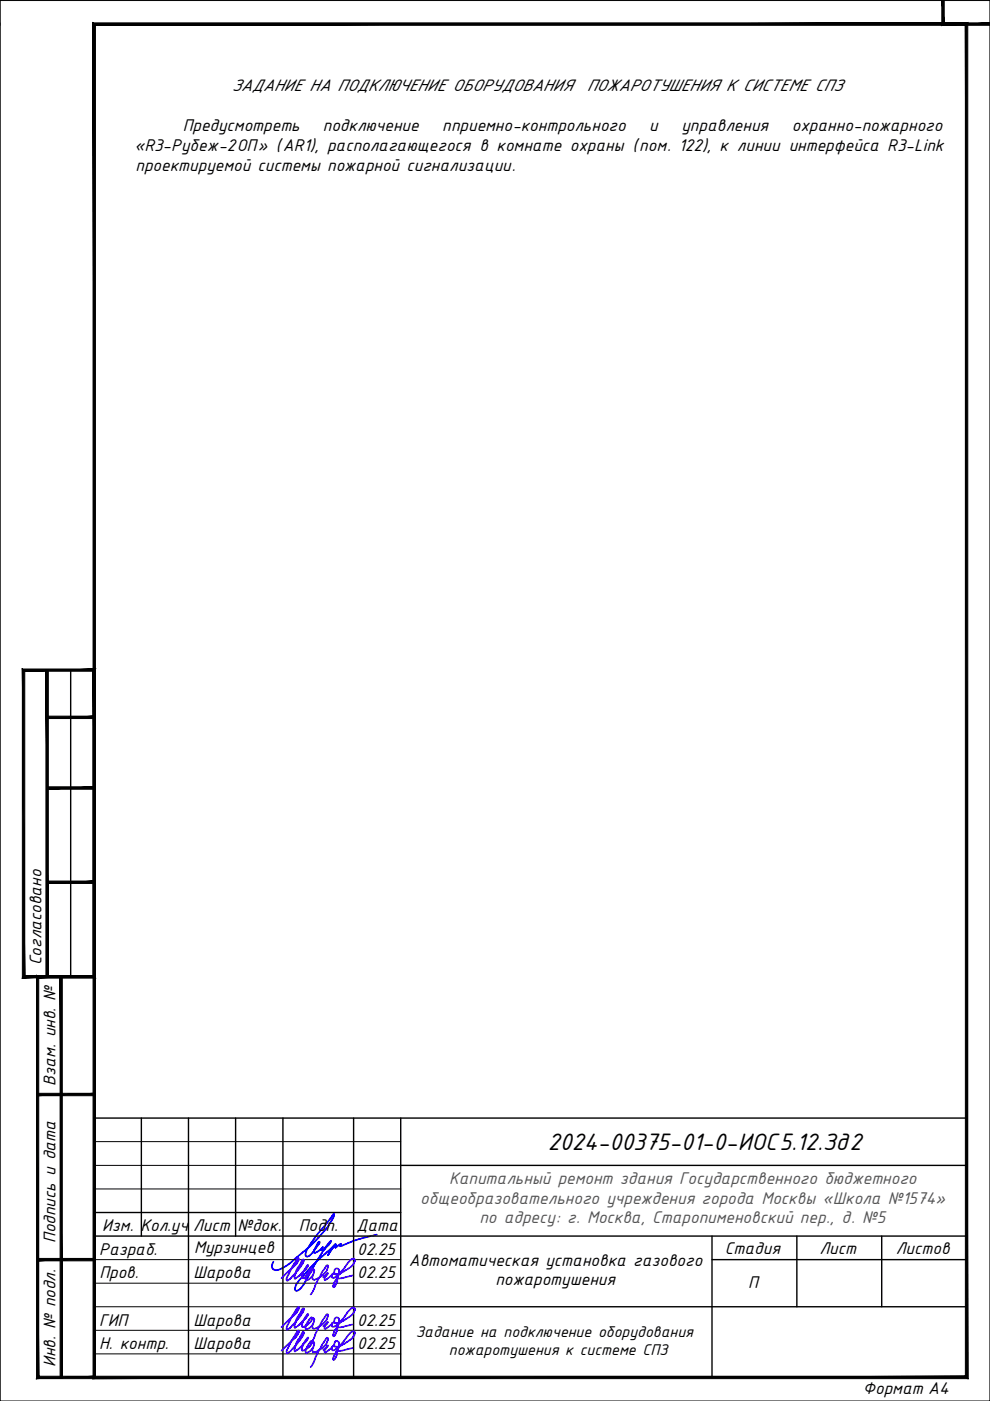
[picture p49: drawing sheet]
<svg xmlns="http://www.w3.org/2000/svg" width="210mm" height="297mm" viewBox="0 0 210 297" stroke-linecap="round" stroke-linejoin="round" font-family="sans-serif">
<defs><g id="words">
<text font-size="5.4" x="116.2" y="243.8">2024-00375-01-0-ИОС5.12.Зд2</text>
<g font-size="3.9">
<text x="49.1" y="19.4">ЗАДАНИЕ НА ПОДКЛЮЧЕНИЕ ОБОРУДОВАНИЯ</text>
<text x="124.4" y="19.4">ПОЖАРОТУШЕНИЯ К СИСТЕМЕ СПЗ</text>
<text x="38.7" y="27.7">Предусмотреть</text>
<text x="68.5" y="27.7">подключение</text>
<text x="93.7" y="27.7">пприемно-контрольного</text>
<text x="137.6" y="27.7">и</text>
<text x="144.5" y="27.7">управления</text>
<text x="167.9" y="27.7">охранно-пожарного</text>
<text x="28.5" y="32.1">«R3-Рубеж-2ОП» (АR1), располагающегося в комнате охраны (пом. 122), к линии интерфейса R3-Link</text>
<text x="28.7" y="36.3">проектируемой системы пожарной сигнализации.</text>
<text x="8.8" y="204.6" transform="rotate(-90 8.8 204.6)">Согласовано</text>
<text x="11.8" y="230.2" transform="rotate(-90 11.8 230.2)">Взам. инв. №</text>
<text x="11.8" y="263.6" transform="rotate(-90 11.8 263.6)">Подпись и дата</text>
<text x="21.7" y="261">Изм. Кол.уч</text>
<text x="40.9" y="260.9">Лист</text>
<text x="50.3" y="260.9">№док.</text>
<text x="63.3" y="260.9">Подп.</text>
<text x="75.6" y="261">Дата</text>
<text x="21" y="266.1">Разраб.</text>
<text x="41.1" y="265.7">Мурзинцев</text>
<text x="75.7" y="266.1">02.25</text>
<text x="86.7" y="268.3">Автоматическая установка газового</text>
<text x="153.7" y="265.8">Стадия</text>
<text x="173.7" y="265.8">Лист</text>
<text x="189.9" y="265.8">Листов</text>
<text x="21.1" y="271">Пров.</text>
<text x="41" y="271">Шарова</text>
<text x="75.7" y="271">02.25</text>
<text x="105" y="272.5">пожаротушения</text>
<text x="158.6" y="273">П</text>
<text x="21" y="281">ГИП</text>
<text x="41" y="281">Шарова</text>
<text x="75.7" y="281">02.25</text>
<text x="21" y="286">Н. контр.</text>
<text x="41" y="286">Шарова</text>
<text x="75.7" y="286">02.25</text>
<text x="11.8" y="289.8" transform="rotate(-90 11.8 289.8)">Инв. № подл.</text>
<text x="183" y="295.5">Формат А4</text>
</g>
<g font-size="3.9" fill="#545454">
<text x="95.2" y="251.1">Капитальный ремонт здания Государственного бюджетного</text>
<text x="89.1" y="255.2">общеобразовательного учреждения города Москвы «Школа №1574»</text>
<text x="101.6" y="259.4">по адресу: г. Москва, Старопименовский пер., д. №5</text>
</g>
<g font-size="3.6">
<text x="88.1" y="283.5">Задание на подключение оборудования</text>
<text x="95.2" y="287.3">пожаротушения к системе СПЗ</text>
</g>
</g></defs>
<!-- layer: STAMP -->
<path d="M0 .1v296.9M0 .1h209.9v296.9h-209.9zM0 4.9v.5M209.9 .1v296.9" fill="none" stroke="#000" stroke-width=".21"/>
<g fill="#000" stroke="#000" stroke-width=".21">
<path d="M199.7 .1l.5 4.8v-4.8zM199.7 .1l.5 4.8-.5 .5zM200.2 4.9l-.5 .5 10.2-.5zM199.7 5.4l10.2-.5v.5z"/>
<path d="M10 151.8v.5l10-.5zM10 152.3l10-.5v.5z"/>
<path d="M9.7 142.1l.5 65v-65zM9.7 142.1l.5 65h-.5z"/>
<path d="M10 166.8v.5l10-.5zM10 167.3l10-.5v.5z"/>
<path d="M10 186.8v.5l10-.5zM10 187.3l10-.5v.5z"/>
<path d="M4.7 141.8v65.5l.5-.5zM4.7 141.8l.5 .5v64.5zM4.7 141.8l.5 .5 15-.5zM5.2 142.3l15-.5-.5 .5zM19.7 142.3l.5 65v-65.5zM19.7 142.3l.5 65-.5-.5zM4.7 207.3h15.5l-.5-.5zM4.7 207.3l.5-.5h14.5z"/>
<path d="M8 231.8v.5l12-.5zM8 232.3l12-.5v.5z"/>
<path d="M8 266.8v.5l12-.5zM8 267.3l12-.5v.5z"/>
<path d="M12.7 207.1v84.9h.5zM12.7 207.1h.5v84.9z"/>
<path d="M7.7 292.3h12.3v-.5zM8.2 291.8h11.8l-12.3 .5zM7.7 206.8v85.5l.5-.5zM7.7 206.8l.5 .5v84.5zM7.7 206.8l.5 .5 11.8-.5zM8.2 207.3l11.8-.5v.5z"/>
<path d="M204.7 5.4v286.4l.5 .5zM205.2 4.9v287.4l-.5-286.9zM20.2 5.4h184.5l.5-.5zM19.7 4.9h185.5l-185 .5zM19.7 4.9l.5 286.9v-286.4zM19.7 4.9l.5 286.9-.5 .5zM20.2 291.8l-.5 .5 185-.5zM19.7 292.3l185-.5 .5 .5z"/>
</g>
<path d="M15 142.1v65" fill="none" stroke="#000" stroke-width=".3"/>
<path d="M79.9 261.8a41.9 41.9 0 0 0-7.8 2.4l.2-.5-1.2 .9 .2-.5-.1-.1a5.4 5.4 0 0 0-1.7 2.1l1.7-2.4-.4 .4a52.5 52.5 0 0 0-8 8.3l-.2 1.1a.95 .95 0 0 0 1.4-.6l.3-.5a71.6 71.6 0 0 1 5.7-9.2l.2-.1a5.1 5.1 0 0 1-1.9 2l-.2-.1 .4-.6a2.84 2.84 0 0 1-1.9 1.2 3.4 3.4 0 0 1 1-2.3h.2v.2a8.3 8.3 0 0 1-2.5 2.9h-.4l-.1-.3 .1-.7a27 27 0 0 1 4.7-6.5l1.2-1.6v.2a9.7 9.7 0 0 1-2.5 4 46.2 46.2 0 0 1-7.6 6.9l-1.1 .6a1.31 1.31 0 0 1-1.9-.2v-.7l.3-.6" fill="none" stroke="#00f" stroke-width=".38"/>
<g fill="none" stroke="#000" stroke-width=".3">
<path d="M20 237.1h184.9v54.9h-184.9zM20 237.1v54.9M30 237.1v25M40 237.1v54.9M50 237.1v25M60 237.1v54.9M75 237.1v54.9M85 237.1v54.9M20 257.1h65M85 247.1h119.9M20 262.1h184.9M85 277.1h119.9"/>
<path d="M151 267.1h53.9M151 262.1v29.9M169 262.1v15M186.9 262.1v15"/>
</g>
<path d="M20 242h65M20 252.1h65M20 247.1h65M20 267.1h65M20 272.1h65M20 277.1h65M20 282.1h65M20 287h65" fill="none" stroke="#000" stroke-width=".21"/>
<path d="M66.1 269.1h.4a1.78 1.78 0 0 1-1.3 2.3h-.3a3.1 3.1 0 0 1 1.1-2.5 1.01 1.01 0 0 1-.5 1.3l-1.2 .8-.2-.1a3.4 3.4 0 0 1 1.3-2.6l-.5 .8-.7 .5a4 4 0 0 1-1.7 1.5l-.1-.2a8.5 8.5 0 0 1 1.9-3.9l.1 .1a10 10 0 0 1-2.6 3.8l-.9 .7-.1-.1v-.6l1-1.9a5.7 5.7 0 0 1 1.5-2.3 1.2 1.2 0 0 1-.5 1.4l-3.1 2.9M66.1 279.5h.4a1.77 1.77 0 0 1-1.3 2.3h-.3a3.1 3.1 0 0 1 1-2.4l.1-.1a.67 .67 0 0 1-.3 1.1l-.7 .6-.8 .4-.1-.1a3.4 3.4 0 0 1 1.3-2.7l-.5 .8-.7 .6a3.8 3.8 0 0 1-1.7 1.5l-.1-.3a8.5 8.5 0 0 1 1.9-3.8l.1 .1a10.3 10.3 0 0 1-2.8 4l-.7 .4-.1-.1v-.6l1-1.9 1.5-2.2a1.2 1.2 0 0 1-.5 1.4l-3.1 2.9M66.3 270.4a.54 .54 0 0 0 0 .8 .54 .54 0 0 0 .8 0 3.7 3.7 0 0 0 2.5-2.7l-.2-.2-.3 .1-.6 1-2.6 5.1M74.7 270.4l-2.2 .6-1.1 .1v.2a1.51 1.51 0 0 1-.6 1.6h-.1a1.34 1.34 0 0 1 .6-1.6l.5-1 2.5-3.2 .6-.2 .3 .2a2.51 2.51 0 0 1-1.5 2l-.7 .4a2.11 2.11 0 0 1-2.1 .5 .62 .62 0 0 1 .1-.9 .62 .62 0 0 1 .9 .2 1.34 1.34 0 0 1-1.5 1.6v-.6l.2-.3-.9 .9-.7 .5-.2-.1a1.72 1.72 0 0 1 .7-1.3h-.2l-.8 .8M66.1 284.5h.4a1.83 1.83 0 0 1-1.4 2.3h-.2a3.1 3.1 0 0 1 1.1-2.5 .67 .67 0 0 1-.3 1.1l-.7 .6-.9 .3a3.4 3.4 0 0 1 1.3-2.7l-.5 .8-.7 .7a4 4 0 0 1-1.7 1.4l-.1-.3a8.5 8.5 0 0 1 1.9-3.8l.1 .1a10.3 10.3 0 0 1-2.8 4l-.8 .4v-.7l1-1.9 1.5-2.2a1.2 1.2 0 0 1-.5 1.3l-3.1 3M66.3 285.8a.54 .54 0 0 0 0 .8 .54 .54 0 0 0 .8 0 3.8 3.8 0 0 0 2.5-2.7l-.2-.3a28.1 28.1 0 0 0-3.3 5.9l-.2 .3M66.3 280.8a.54 .54 0 0 0 0 .8 .54 .54 0 0 0 .8 0 3.8 3.8 0 0 0 2.5-2.7l-.2-.3a29 29 0 0 0-3.3 5.9l-.2 .3M74.7 285.8l-3.3 .7a1.3 1.3 0 0 1-.3 1.5l-.4 .3a1.19 1.19 0 0 1 .3-1.3l.8-1.3 2.4-3.1a.54 .54 0 0 1 .5-.4 .54 .54 0 0 1 .6 .4 3.9 3.9 0 0 1-2.3 2.3 1.92 1.92 0 0 1-2.1 .5 .62 .62 0 0 1 .1-.9 .62 .62 0 0 1 .9 .1 1.34 1.34 0 0 1-1.5 1.6v-.5l.2-.3-.9 .9-.7 .5-.2-.1a1.72 1.72 0 0 1 .7-1.3l-1 .8M74.7 280.8l-2.2 .6-1.1 .1v.2a1.48 1.48 0 0 1-.6 1.6h-.1a1.39 1.39 0 0 1 .6-1.6l1-1.6 2-2.6a.48 .48 0 0 1 .6-.3 .48 .48 0 0 1 .4 .5 3.9 3.9 0 0 1-2.3 2.2 1.92 1.92 0 0 1-2.1 .5 .62 .62 0 0 1 .1-.9 .62 .62 0 0 1 .9 .1 1.34 1.34 0 0 1-1.5 1.6v-.5l.2-.3-.9 .9-.7 .5-.2-.1a1.72 1.72 0 0 1 .7-1.3l-1 .8" fill="none" stroke="#3f00ff" stroke-width=".38"/>
<use href="#words"/>
</svg>
